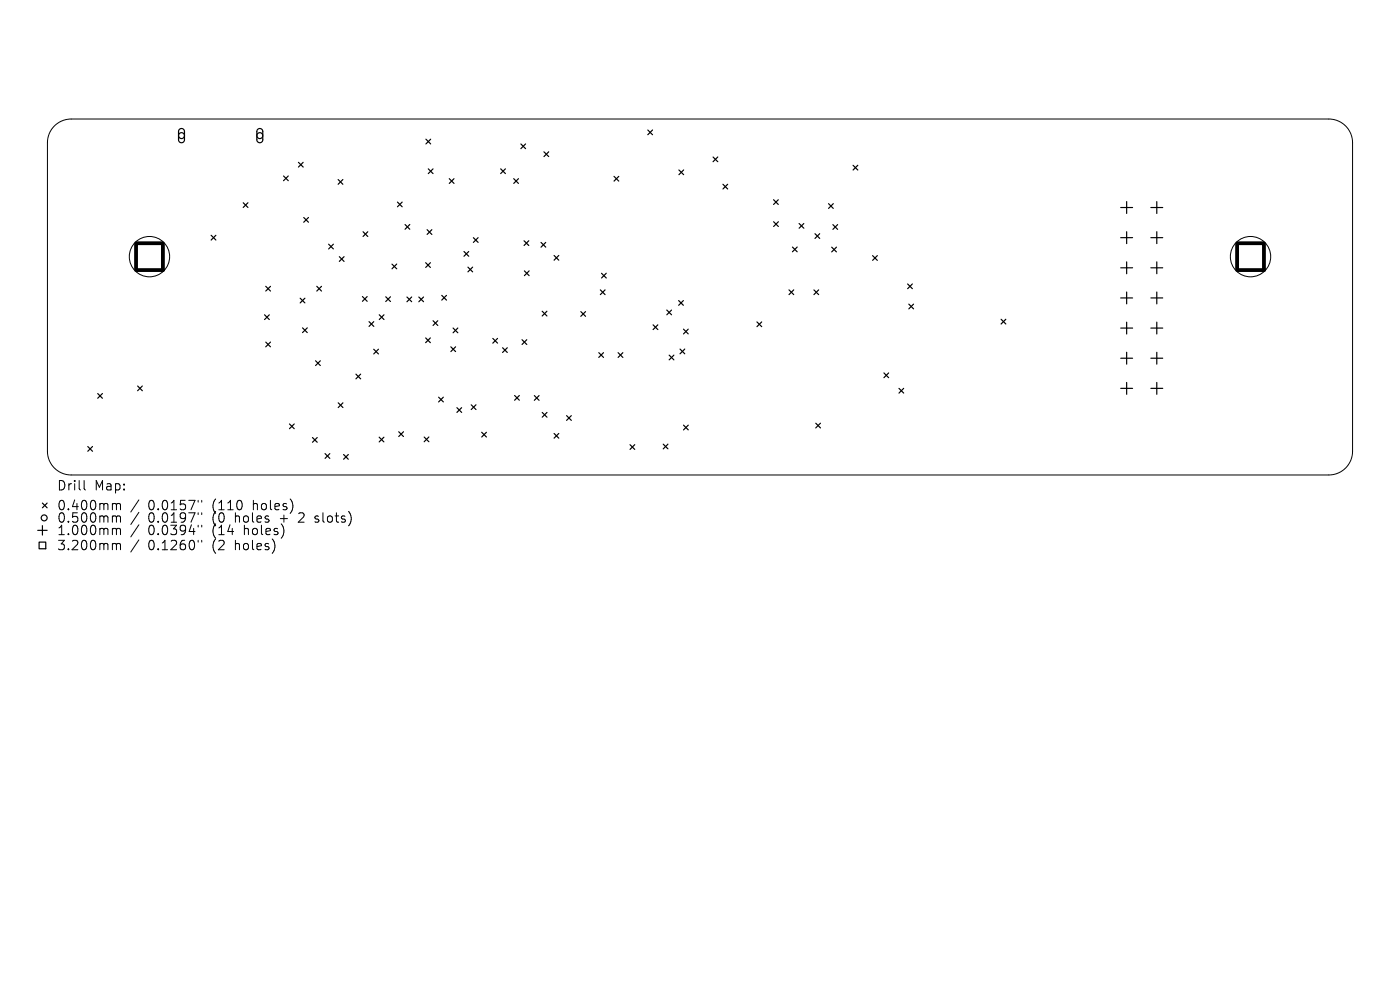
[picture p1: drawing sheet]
<svg xmlns="http://www.w3.org/2000/svg" width="297mm" height="210mm" viewBox="0 0 297 210" stroke-linecap="round" stroke-linejoin="round" font-family="sans-serif">
<defs><g id="words">
<g font-size="2.8">
<text x="12" y="104.3">Drill</text>
<text x="20" y="104.3">Map:</text>
<text x="12" y="108.5">0.400mm</text>
<text x="12" y="111.2">0.500mm</text>
<text x="12" y="113.8">1.000mm</text>
<text x="31.4" y="108.5">0.0157&quot;</text>
<text x="31.4" y="111.2">0.0197&quot;</text>
<text x="31.4" y="113.8">0.0394&quot;</text>
<text x="45.2" y="108.5">(110</text>
<text x="45.2" y="111.2">(0</text>
<text x="45.2" y="113.8">(14</text>
<text x="50.1" y="111.2">holes</text>
<text x="52" y="113.8">holes)</text>
<text x="53.9" y="108.5">holes)</text>
<text x="59.9" y="111.2">+</text>
<text x="64.1" y="111.2">2</text>
<text x="67.7" y="111.2">slots)</text>
<text x="12" y="117">3.200mm</text>
<text x="31.4" y="117">0.1260&quot;</text>
<text x="45.2" y="117">(2</text>
<text x="50.1" y="117">holes)</text>
</g>
</g></defs>
<g fill="none" stroke="#000" stroke-width=".21">
<path d="M11.5 26.7a5 5 0 0 1 3.6-1.5h266.8a5 5 0 0 1 5 5.1v65.4a5 5 0 0 1-5 5.1h-266.8a5 5 0 0 1-5-5.1v-65.4a5 5 0 0 1 1.4-3.6zM17.8 101.9v1.8l.3 .2M24.1 106.8h.3l.3 .3M24.1 109.4h.3l.3 .3M24.1 112.1l.5 .1 .1 .2M24.1 115.3h.3l.3 .3M24.7 107.1l.3-.3 .5 .1 .1 1.2M24.7 107.1v1M24.7 109.7v1.1M24.7 112.4v1M24.7 115.6v1M24.7 109.7l.3-.3 .5 .1 .1 1.3"/>
<path d="M24.7 112.4l.3-.3 .5 .1 .1 1.2M24.7 115.6l.3-.3 .5 .1 .1 1.2M29.5 106l-1.7 2.6M29.5 108.7l-1.7 2.6M29.5 111.3l-1.7 2.6M29.5 114.5l-1.7 2.6M42 106.1v.4M42 108.8v.4M42 111.4v.4M42 114.6v.4M42.8 106.1v.4M42.8 108.8v.4"/>
<path d="M42.8 111.4v.4M42.8 114.6v.4M66.8 110.7l.2 .1M66.9 109.5v.5"/>
<circle cx="31.7" cy="54.4" r="4.3"/>
<circle cx="265.3" cy="54.4" r="4.3"/>
</g>
<g fill="none" stroke="#000" stroke-width=".25">
<path d="M38.1 27.4l.6-.1 .4 .5v2l-.1 .3-.4 .2-.5-.1-.2-.4v-2zM54.7 27.4l.6-.1 .4 .5v2l-.1 .3-.4 .2-.4-.1-.3-.4v-2zM60.2 37.3l1 1M61.2 37.3l-1 1M63.3 34.4l1 1M64.3 34.4l-1 1M71.7 38.1l1 1M72.7 38.1l-1 1M90.4 29.5l1 1M90.9 35.8l1 1M91.4 29.5l-1 1M91.9 35.8l-1 1"/>
<path d="M95.3 37.9l1 1M96.3 37.9l-1 1M106.2 35.8l1 1M107.2 35.8l-1 1M109 37.9l1 1M110 37.9l-1 1M110.5 30.5l1 1M111.5 30.5l-1 1M115.4 32.2l1 1M116.4 32.2l-1 1M130.3 37.4l1 1M131.3 37.4l-1 1"/>
<path d="M137.4 27.6l1 1M138.4 27.6l-1 1M144 36.1l1 1M145 36.1l-1 1M151.3 33.3l1 1M152.3 33.3l-1 1M153.4 39.1l1 1M154.4 39.1l-1 1M181 35.1l1 1M182 35.1l-1 1M44.8 49.9l1 1M45.8 49.9l-1 1"/>
<path d="M51.6 43l1 1M52.6 43l-1 1M64.4 46.1l1 1M65.4 46.1l-1 1M69.7 51.8l1 1M70.7 51.8l-1 1M72 54.4l1 1.1M73 54.4l-1 1.1M77 49.2l1 1M78 49.2l-1 1M83.2 56l1 1M84.2 56l-1 1"/>
<path d="M84.3 42.9l1 1M85.3 42.9l-1 1M85.9 47.6l1 1M86.9 47.6l-1 1M90.3 55.7l1 1M90.6 48.7l1 1M91.3 55.7l-1 1M91.6 48.7l-1 1M98.4 53.4l1 1M99.3 56.7l1 1M99.4 53.4l-1 1M100.3 56.7l-1 1"/>
<path d="M100.4 50.4l1 1M101.4 50.4l-1 1M111.2 51.1l1 1M111.2 57.5l1.1 1M112.2 51.1l-1 1M112.3 57.5l-1.1 1M114.8 51.4l1 1M115.8 51.4l-1 1M117.5 54.2l1 1M118.5 54.2l-1 1M127.6 58l1 1M128.6 58l-1 1"/>
<path d="M164.1 42.4l1 1M164.1 47l1 1M165.1 42.4l-1 1M165.1 47l-1 1M168.1 52.4l1 1M169.1 52.4l-1 1M169.5 47.4l1 1M170.5 47.4l-1 1M172.9 49.6l1 1M173.9 49.6l-1 1M175.8 43.2l1 1M176.4 52.4l1 1"/>
<path d="M176.7 47.6l1 1.1M176.8 43.2l-1 1M177.4 52.4l-1 1M177.7 47.6l-1 1.1M185.1 54.2l1 1M186.1 54.2l-1 1M237.8 44h2.5M237.8 50.4h2.5M237.8 56.8h2.5M239 42.8v2.5M239 49.2v2.5M239 55.6v2.5"/>
<path d="M244.1 44h2.6M244.1 50.4h2.6M244.1 56.8h2.6M245.4 42.8v2.5M245.4 49.2v2.5M245.4 55.6v2.5M56.1 66.8l1 1M56.4 60.7l1 1M56.4 72.6l1 1M57.1 66.8l-1 1M57.4 60.7l-1 1M57.4 72.6l-1 1"/>
<path d="M63.7 63.3l1 1M64.2 69.5l1 1.1M64.7 63.3l-1 1M65.2 69.5l-1 1.1M66.9 76.5l1.1 1M67.2 60.7l1 1M68 76.5l-1.1 1M68.2 60.7l-1 1M75.5 79.4l1 1M76.5 79.4l-1 1M76.9 62.9l1 1M77.9 62.9l-1 1"/>
<path d="M78.3 68.2l1 1M79.3 74.1l1 1M79.3 68.2l-1 1M80.3 74.1l-1 1M80.5 66.8l1 1M81.5 66.8l-1 1M81.8 63l1 1M82.8 63l-1 1M86.3 63l1 1M87.3 63l-1 1M88.8 63l1.1 1M89.9 63l-1.1 1"/>
<path d="M90.3 71.7l1 1M91.3 71.7l-1 1M91.9 68l1 1M92.9 68l-1 1M93.7 62.7l1 1M94.7 62.7l-1 1M95.6 73.6l1 1M96.1 69.6l1 1M96.6 73.6l-1 1M97.1 69.6l-1 1M104.5 71.8l1.1 1M105.6 71.8l-1.1 1"/>
<path d="M106.6 73.8l1 1M107.6 73.8l-1 1M110.7 72.1l1.1 1M111.8 72.1l-1.1 1M115 66l1 1M116 66l-1 1M123.2 66.1l1 1M124.2 66.1l-1 1M127 74.8l1 1M127.4 61.5l1 1M128 74.8l-1 1M128.4 61.5l-1 1"/>
<path d="M131.1 74.8l1 1M132.1 74.8l-1 1M138.5 68.9l1.1 1M139.6 68.9l-1.1 1M141.5 65.8l1 1M142 75.3l1 1M142.5 65.8l-1 1M143 75.3l-1 1M144 63.8l1 1M144.3 74l1 1.1M145 63.8l-1 1M145 69.8l1 1"/>
<path d="M145.3 74l-1 1.1M146 69.8l-1 1M160.6 68.3l1 1M161.6 68.3l-1 1M167.4 61.5l1 1M168.4 61.5l-1 1M172.7 61.5l1 1M173.7 61.5l-1 1M187.5 79.1l1 1M188.5 79.1l-1 1M192.5 60.2l1.1 1M192.8 64.5l1 1"/>
<path d="M193.6 60.2l-1.1 1M193.8 64.5l-1 1M212.4 67.7l1 1M213.4 67.7l-1 1M237.8 63.2h2.5M237.8 69.6h2.5M237.8 76h2.5M239 61.9v2.6M239 68.3v2.6M239 74.7v2.5M244.1 63.2h2.6M244.1 69.6h2.6"/>
<path d="M244.1 76h2.6M245.4 61.9v2.6M245.4 68.3v2.6M245.4 74.7v2.5M18.6 94.7l1 1M19.6 94.7l-1 1M20.7 83.5l1 1M21.7 83.5l-1 1M29.2 81.9l1 1M30.2 81.9l-1 1M61.4 89.9l1 1M62.4 89.9l-1 1"/>
<path d="M66.3 92.8l1 1M67.3 92.8l-1 1M69 96.2l1 1M70 96.2l-1 1M71.7 85.4l1.1 1.1M72.8 85.4l-1.1 1.1M72.9 96.4l1 1M73.9 96.4l-1 1M80.4 92.7l1 1M81.4 92.7l-1 1M84.6 91.6l1 1M85.6 91.6l-1 1"/>
<path d="M90 92.7l1 1M91 92.7l-1 1M93.1 84.3l1 1M94.1 84.3l-1 1M96.9 86.5l1 1M97.9 86.5l-1 1M100 85.9l1 1M101 85.9l-1 1M102.2 91.7l1 1M103.2 91.7l-1 1M109.2 83.9l1 1M110.2 83.9l-1 1"/>
<path d="M113.4 83.9l1 1M114.4 83.9l-1 1M115 87.5l1 1M116 87.5l-1 1M117.5 91.9l1 1.1M118.5 91.9l-1 1.1M120.2 88.2l1 1M121.2 88.2l-1 1M133.7 94.3l1 1M134.7 94.3l-1 1M140.7 94.2l1 1M141.7 94.2l-1 1"/>
<path d="M145 90.2l1 1M146 90.2l-1 1M173.1 89.8l1 1M174.1 89.8l-1 1M190.7 82.4l1 1M191.7 82.4l-1 1M237.8 82.4h2.5M239 81.1v2.5M244.1 82.4h2.6M245.4 81.1v2.5M8 112.5h2M8.3 115h1.4v1.4h-1.4z"/>
<path d="M9 106.7l1 1M9 111.5v2M10 106.7l-1 1"/>
<circle cx="38.5" cy="28.8" r=".63"/>
<circle cx="55.1" cy="28.8" r=".63"/>
<circle cx="9.4" cy="109.9" r=".63"/>
</g>
<path d="M28.9 51.6h5.7v5.7h-5.7zM262.4 51.6h5.7v5.7h-5.7z" fill="none" stroke="#000" stroke-width=".81"/>
<use href="#words"/>
</svg>
